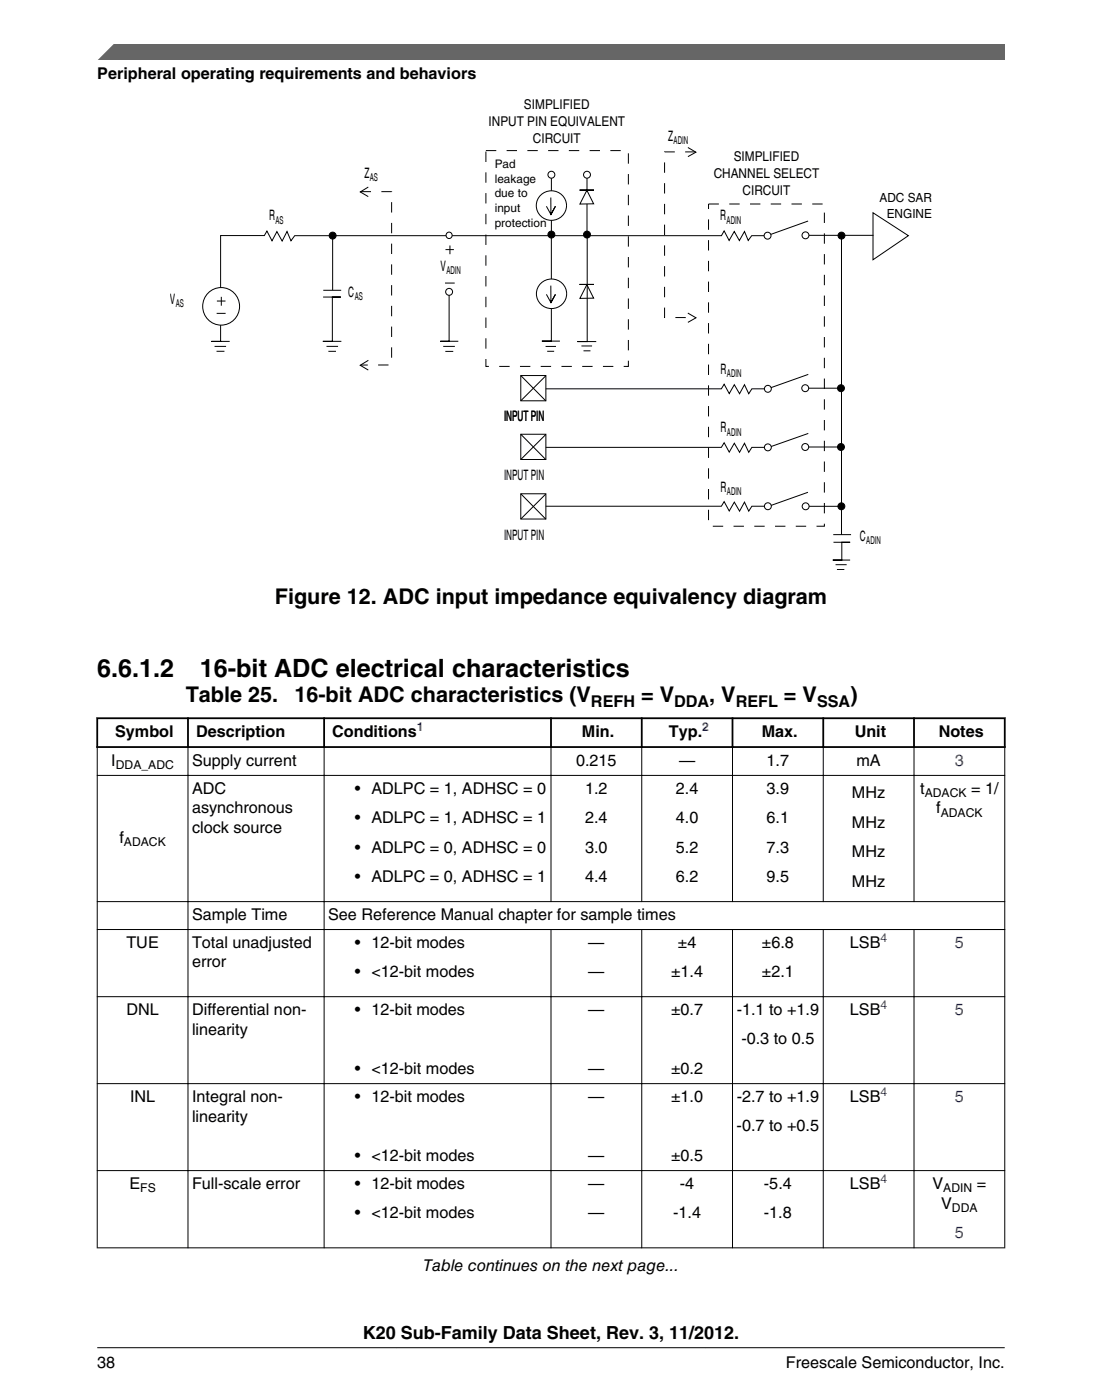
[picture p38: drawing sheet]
<svg xmlns="http://www.w3.org/2000/svg" width="216mm" height="274mm" viewBox="0 0 216 274" stroke-linecap="round" stroke-linejoin="round" font-family="sans-serif">
<defs><g id="words">
<g font-size="4.9">
<text x="19" y="132.7">6.6.1.2</text>
<text x="39.2" y="132.7">16-bit ADC electrical characteristics</text>
</g>
<g font-size="4.2">
<text x="53.8" y="118.3">Figure 12. ADC input impedance equivalency diagram</text>
<text x="36.4" y="137.6">Table 25.</text>
<text x="57.7" y="137.6">16-bit ADC characteristics (V</text>
<text x="125.6" y="137.6">= V</text>
<text x="139" y="137.6">, V</text>
<text x="153.6" y="137.6">= V</text>
<text x="166.6" y="137.6">)</text>
</g>
<text font-size="3.5" x="71.1" y="262.3">K20 Sub-Family Data Sheet, Rev. 3, 11/2012.</text>
<g font-size="3.2">
<text x="19" y="15.5">Peripheral operating requirements and behaviors</text>
<text x="115.8" y="138.4">REFH</text>
<text x="132.1" y="138.4">DDA</text>
<text x="144.1" y="138.4">REFL</text>
<text x="160.1" y="138.4">SSA</text>
<text x="22.6" y="144.4">Symbol</text>
<text x="38.4" y="144.4">Description</text>
<text x="65.1" y="144.4">Conditions</text>
<text x="114" y="144.4">Min.</text>
<text x="131" y="144.4">Typ.</text>
<text x="149.2" y="144.4">Max.</text>
<text x="167.4" y="144.4">Unit</text>
<text x="183.9" y="144.4">Notes</text>
<text x="21.8" y="150">I</text>
<text x="37.6" y="150">Supply current</text>
<text x="37.6" y="155.5">ADC</text>
<text x="69.5" y="155.5">• ADLPC = 1, ADHSC = 0</text>
<text x="112.9" y="150">0.215</text>
<text x="114.6" y="155.5">1.2</text>
<text x="132.4" y="155.5">2.4</text>
<text x="133" y="150">—</text>
<text x="150.2" y="150">1.7</text>
<text x="150.2" y="155.5">3.9</text>
<text x="167.8" y="150">mA</text>
<text x="180.3" y="155.5">t</text>
<text x="190.3" y="155.5">= 1/</text>
<text x="37.6" y="159.4">asynchronous</text>
<text x="69.5" y="161.3">• ADLPC = 1, ADHSC = 1</text>
<text x="114.6" y="161.3">2.4</text>
<text x="132.4" y="161.3">4.0</text>
<text x="150.2" y="161.3">6.1</text>
<text x="166.9" y="156.4">MHz</text>
<text x="183.4" y="159.4">f</text>
<text x="23.4" y="165.1">f</text>
<text x="37.6" y="163.3">clock source</text>
<text x="69.5" y="167.1">• ADLPC = 0, ADHSC = 0</text>
<text x="114.6" y="167.1">3.0</text>
<text x="132.4" y="167.1">5.2</text>
<text x="150.2" y="167.1">7.3</text>
<text x="166.9" y="162.2">MHz</text>
<text x="69.5" y="172.9">• ADLPC = 0, ADHSC = 1</text>
<text x="114.6" y="172.9">4.4</text>
<text x="132.4" y="172.9">6.2</text>
<text x="150.2" y="172.9">9.5</text>
<text x="166.9" y="168">MHz</text>
<text x="166.9" y="173.8">MHz</text>
<text x="24.8" y="185.7">TUE</text>
<text x="37.6" y="180.2">Sample Time</text>
<text x="37.6" y="185.7">Total unadjusted</text>
<text x="64.3" y="180.2">See Reference Manual chapter for sample times</text>
<text x="69.5" y="185.7">• 12-bit modes</text>
<text x="115.3" y="185.7">—</text>
<text x="132.8" y="185.7">±4</text>
<text x="149.3" y="185.7">±6.8</text>
<text x="166.5" y="185.7">LSB</text>
<text x="37.6" y="189.6">error</text>
<text x="69.5" y="191.5">• &lt;12-bit modes</text>
<text x="115.3" y="191.5">—</text>
<text x="131.5" y="191.5">±1.4</text>
<text x="149.3" y="191.5">±2.1</text>
<text x="24.8" y="198.9">DNL</text>
<text x="37.6" y="198.9">Differential non-</text>
<text x="37.6" y="202.7">linearity</text>
<text x="69.5" y="198.9">• 12-bit modes</text>
<text x="115.3" y="198.9">—</text>
<text x="131.5" y="198.9">±0.7</text>
<text x="144.3" y="198.9">-1.1 to +1.9</text>
<text x="166.5" y="198.9">LSB</text>
<text x="145.2" y="204.6">-0.3 to 0.5</text>
<text x="25.5" y="215.9">INL</text>
<text x="37.6" y="215.9">Integral non-</text>
<text x="69.5" y="210.4">• &lt;12-bit modes</text>
<text x="69.5" y="215.9">• 12-bit modes</text>
<text x="115.3" y="210.4">—</text>
<text x="115.3" y="215.9">—</text>
<text x="131.5" y="210.4">±0.2</text>
<text x="131.5" y="215.9">±1.0</text>
<text x="144.3" y="215.9">-2.7 to +1.9</text>
<text x="166.5" y="215.9">LSB</text>
<text x="37.6" y="219.8">linearity</text>
<text x="144.3" y="221.7">-0.7 to +0.5</text>
<text x="69.5" y="227.5">• &lt;12-bit modes</text>
<text x="115.3" y="227.5">—</text>
<text x="131.5" y="227.5">±0.5</text>
<text x="25.4" y="232.9">E</text>
<text x="37.6" y="232.9">Full-scale error</text>
<text x="69.5" y="232.9">• 12-bit modes</text>
<text x="115.3" y="232.9">—</text>
<text x="133.2" y="232.9">-4</text>
<text x="149.7" y="232.9">-5.4</text>
<text x="166.5" y="232.9">LSB</text>
<text x="182.7" y="232.9">V</text>
<text x="191.4" y="232.9">=</text>
<text x="69.5" y="238.7">• &lt;12-bit modes</text>
<text x="115.3" y="238.7">—</text>
<text x="131.9" y="238.7">-1.4</text>
<text x="149.7" y="238.7">-1.8</text>
<text x="184.4" y="236.8">V</text>
<text x="82.9" y="249.1">Table continues on the next page...</text>
<text x="19.1" y="268">38</text>
<text x="154" y="268">Freescale Semiconductor, Inc.</text>
</g>
<g font-size="3.2" fill="#00f">
<text x="187.1" y="150">3</text>
<text x="187.1" y="185.7">5</text>
<text x="187.1" y="198.9">5</text>
<text x="187.1" y="215.9">5</text>
<text x="187.1" y="242.6">5</text>
</g>
<g font-size="2.8">
<text x="130.9" y="27.5">Z</text>
<text x="71.4" y="34.9">Z</text>
<text x="52.7" y="43.2">R</text>
<text x="141.1" y="43.2">R</text>
<text x="86.3" y="53.1">V</text>
<text x="33.3" y="59.6">V</text>
<text x="68.2" y="58.2">C</text>
<text x="141.2" y="73.2">R</text>
<text x="98.7" y="82.5">INPUTPIN</text>
<text x="141.2" y="84.7">R</text>
<text x="98.7" y="94">INPUTPIN</text>
<text x="141.2" y="96.4">R</text>
<text x="98.7" y="105.7">INPUTPIN</text>
<text x="168.5" y="106">C</text>
</g>
<g font-size="2.6">
<text x="102.7" y="21.3">SIMPLIFIED</text>
<text x="95.7" y="24.6">INPUT PIN EQUIVALENT</text>
<text x="104.4" y="27.9">CIRCUIT</text>
<text x="139.8" y="34.9">CHANNEL SELECT</text>
<text x="143.7" y="31.6">SIMPLIFIED</text>
<text x="145.5" y="38.2">CIRCUIT</text>
</g>
<g font-size="2.5">
<text x="172.3" y="39.6">ADC SAR</text>
<text x="173.7" y="42.7">ENGINE</text>
</g>
<g font-size="2.4" fill="#00f">
<text x="81.7" y="143.3">1</text>
<text x="137.6" y="143.3">2</text>
<text x="172.5" y="184.6">4</text>
<text x="172.5" y="197.8">4</text>
<text x="172.5" y="214.8">4</text>
<text x="172.5" y="231.9">4</text>
</g>
<g font-size="2.4">
<text x="22.7" y="150.7">DDA_ADC</text>
<text x="181.2" y="156.1">ADACK</text>
<text x="184.3" y="160">ADACK</text>
<text x="24.3" y="165.8">ADACK</text>
<text x="27.5" y="233.6">FS</text>
<text x="184.8" y="233.6">ADIN</text>
<text x="186.5" y="237.4">DDA</text>
</g>
<g font-size="2.3">
<text x="96.9" y="32.9">Pad</text>
<text x="96.9" y="35.8">leakage</text>
<text x="96.9" y="38.7">due to</text>
<text x="96.9" y="41.5">input</text>
<text x="96.9" y="44.4">protection</text>
</g>
<g font-size="2.1">
<text x="132" y="28.2">ADIN</text>
<text x="72.5" y="35.5">AS</text>
<text x="54" y="43.8">AS</text>
<text x="142.4" y="43.8">ADIN</text>
<text x="87.5" y="53.7">ADIN</text>
<text x="69.5" y="58.8">AS</text>
<text x="34.4" y="60.2">AS</text>
<text x="142.4" y="73.8">ADIN</text>
<text x="142.4" y="85.3">ADIN</text>
<text x="142.4" y="97">ADIN</text>
<text x="169.7" y="106.6">ADIN</text>
</g>
</g></defs>
<g fill="none" stroke="#000" stroke-width=".2">
<path d="M150.4 46.2h-3.1l-.7 .9-.7-1.7-1 1.7-1-1.7-1.1 1.7-.9-1.9-.6 1h-83.6l-.7 1-.8-1.8-.9 1.8-1.1-1.8-.9 1.8-1-1.9-.5 .9h-8.6v10.1M42 67.9h2.3M42.4 68.8h1.6M43.2 63.7v3.2h-1.8h3.6"/>
<circle cx="43.3" cy="60.1" r="3.6"/>
</g>
<circle cx="150.4" cy="46.2" r=".68" fill="#fff" stroke="#000" stroke-width=".2"/>
<path d="M157.8 46.1h13.3M158.3 43.3l-7.3 2.6" fill="none" stroke="#000" stroke-width=".2"/>
<circle cx="157.8" cy="46.1" r=".68" fill="#fff" stroke="#000" stroke-width=".2"/>
<path d="M72.2 36.7l-1.6 .9 1.5 .9M134.8 28.9l1.5 .9-1.5 .9M63.3 58.2h3.5h-1.7v8.7h-1.8h3.6M63.3 56.9h3.5M65.2 46.2v10.6M88 57.2v9.7h-1.7h3.5M171 41.7l7 4.5-7 4.7zM64 67.9h2.2M64.3 68.8h1.5M72.2 70.6l-1.6 1 1.6 .9M134.8 61.3l1.6 1-1.6 .9" fill="none" stroke="#000" stroke-width=".2"/>
<path d="M70.7 37.6h6v33.9h-6M95.2 29.5h27.9v42.3h-27.9zM136.3 29.8h-6.1v32.4h6" fill="none" stroke="#000" stroke-width=".2" stroke-dasharray="2 2" stroke-linecap="butt"/>
<circle cx="65.2" cy="46.2" r=".68" fill="#000" stroke="#000" stroke-width=".2"/>
<circle cx="88" cy="57.2" r=".68" fill="#fff" stroke="#000" stroke-width=".2"/>
<path d="M86.8 67.9h2.3M87.2 68.9h1.6" fill="none" stroke="#000" stroke-width=".2"/>
<circle cx="88" cy="46.1" r=".61" fill="#fff"/>
<g fill="none" stroke="#000" stroke-width=".2">
<path d="M164.9 46.2v58.6M157.8 76.1h7M163.2 104.8h3.5M163.3 106.3h3.3h-1.7v3.4h-1.7h3.4M163.7 110.6h2.2M164 111.6h1.4"/>
<circle cx="88" cy="46.1" r=".61"/>
</g>
<circle cx="164.9" cy="46.2" r=".68" fill="#000" stroke="#000" stroke-width=".2"/>
<circle cx="157.8" cy="76.1" r=".68" fill="#fff" stroke="#000" stroke-width=".2"/>
<circle cx="164.8" cy="76.1" r=".68" fill="#000" stroke="#000" stroke-width=".2"/>
<path d="M157.8 87.6h7" fill="none" stroke="#000" stroke-width=".2"/>
<circle cx="157.8" cy="87.6" r=".68" fill="#fff" stroke="#000" stroke-width=".2"/>
<circle cx="164.8" cy="87.6" r=".68" fill="#000" stroke="#000" stroke-width=".2"/>
<path d="M157.9 99.2h7" fill="none" stroke="#000" stroke-width=".2"/>
<circle cx="157.8" cy="99.2" r=".68" fill="#fff" stroke="#000" stroke-width=".2"/>
<circle cx="164.8" cy="99.2" r=".68" fill="#000" stroke="#000" stroke-width=".2"/>
<path d="M138.8 40h22.7v63.1h-22.7z" fill="none" stroke="#000" stroke-width=".2" stroke-dasharray="2 2" stroke-linecap="butt"/>
<path d="M102 73.6h4.9v4.9h-4.9zM102 73.6l4.9 5M106.9 76.2h34.4l.6-.9 1 1.8 1-1.7 1 1.8 1-1.8 .8 1.8 .6-1h3.2M106.9 73.6l-4.9 4.9M102 85.1h4.9v4.9h-4.9zM102 96.8h4.9v4.9h-4.9zM102 85.1l4.9 5M102 96.8l4.9 4.9M106.9 85.2l-4.9 4.8M106.9 96.8l-4.9 4.9" fill="none" stroke="#000" stroke-width=".2"/>
<circle cx="150.4" cy="76.2" r=".68" fill="#fff" stroke="#000" stroke-width=".2"/>
<path d="M106.9 87.7h34.4l.6-.9 1 1.8 1-1.7 1 1.7 1-1.7 .8 1.7 .6-.9h3.2" fill="none" stroke="#000" stroke-width=".2"/>
<circle cx="150.4" cy="87.7" r=".68" fill="#fff" stroke="#000" stroke-width=".2"/>
<path d="M106.9 99.2h34.4l.6-.9 1 1.8 1-1.7 1 1.8 1-1.8 .8 1.8 .6-1h3.2" fill="none" stroke="#000" stroke-width=".2"/>
<circle cx="150.4" cy="99.2" r=".68" fill="#fff" stroke="#000" stroke-width=".2"/>
<path d="M115 34.3v11.7M158.4 73.4l-7.4 2.6M158.3 96.5l-7.2 2.5M158.4 84.9l-7.3 2.6" fill="none" stroke="#000" stroke-width=".2"/>
<circle cx="115" cy="34.2" r=".68" fill="#fff" stroke="#000" stroke-width=".2"/>
<circle cx="115" cy="46" r=".68" fill="#000" stroke="#000" stroke-width=".2"/>
<path d="M108 34.3v11.7" fill="none" stroke="#000" stroke-width=".2"/>
<circle cx="108" cy="34.2" r=".68" fill="#fff" stroke="#000" stroke-width=".2"/>
<circle cx="108" cy="46" r=".68" fill="#000" stroke="#000" stroke-width=".2"/>
<path d="M113.5 37.2h1.5l1.3 2.7-2.7 .1 1.4-2.8h1.4z" fill-rule="evenodd" fill="#fff" stroke="#000" stroke-width=".2"/>
<circle cx="108.1" cy="40.3" r="2.93" fill="#fff"/>
<g fill="none" stroke="#000" stroke-width=".2">
<path d="M107.9 38.7v3.3l.9-1.6-.9 1.6-.9-1.6"/>
<circle cx="108.1" cy="40.3" r="2.93"/>
</g>
<path d="M113.5 55.7h1.5l1.3 2.7-2.7 .1 1.4-2.8h1.4z" fill-rule="evenodd" fill="#fff" stroke="#000" stroke-width=".2"/>
<path d="M42.5 59h1.7M43.4 58.2v1.7M87.2 55.5h1.9M87.3 48.9h1.6M88.1 48.1v1.7M108 46v20.8h-1.8h3.5M115 46.2v20.7h-1.9h3.7M42.4 61.4h1.8M106.9 67.9h2M107.2 68.8h1.4M113.9 67.8h2.1M114.3 68.7h1.4" fill="none" stroke="#000" stroke-width=".2"/>
<circle cx="108.1" cy="57.5" r="2.93" fill="#fff"/>
<g fill="none" stroke="#000" stroke-width=".2">
<path d="M107.9 56v3.3l.9-1.6-.9 1.6-.9-1.6"/>
<circle cx="108.1" cy="57.5" r="2.93"/>
</g>
<g fill="#fff">
<path d="M19 134h177.8v116.2h-177.8z" fill-rule="evenodd"/>
<path d="M19.2 140.9h17.5v5.3h-17.5z" fill-rule="evenodd"/>
<path d="M37 140.9h26.3v5.3h-26.3z" fill-rule="evenodd"/>
<path d="M63.7 140.9h44.1v5.3h-44.1z" fill-rule="evenodd"/>
<path d="M108.1 140.9h17.5v5.3h-17.5z" fill-rule="evenodd"/>
<path d="M125.9 140.9h17.4v5.3h-17.4z" fill-rule="evenodd"/>
<path d="M143.7 140.9h17.4v5.3h-17.4z" fill-rule="evenodd"/>
<path d="M161.5 140.9h17.4v5.3h-17.4z" fill-rule="evenodd"/>
<path d="M179.2 140.9h17.5v5.3h-17.5z" fill-rule="evenodd"/>
<path d="M19.1 146.6h17.6v5.2h-17.6z" fill-rule="evenodd"/>
<path d="M36.9 146.6h26.5v5.2h-26.5z" fill-rule="evenodd"/>
<path d="M63.6 146.6h44.3v5.2h-44.3z" fill-rule="evenodd"/>
<path d="M108 146.6h17.6v5.2h-17.6z" fill-rule="evenodd"/>
<path d="M125.8 146.6h17.6v5.2h-17.6z" fill-rule="evenodd"/>
<path d="M143.6 146.6h17.6v5.2h-17.6z" fill-rule="evenodd"/>
<path d="M161.4 146.6h17.6v5.2h-17.6z" fill-rule="evenodd"/>
<path d="M179.2 146.6h17.6v5.2h-17.6z" fill-rule="evenodd"/>
<path d="M19.1 152h17.6v24.6h-17.6z" fill-rule="evenodd"/>
<path d="M36.9 152h26.5v24.6h-26.5z" fill-rule="evenodd"/>
<path d="M63.6 152h44.3v24.6h-44.3z" fill-rule="evenodd"/>
<path d="M108 152h17.6v24.6h-17.6z" fill-rule="evenodd"/>
<path d="M125.8 152h17.6v24.6h-17.6z" fill-rule="evenodd"/>
<path d="M143.6 152h17.6v24.6h-17.6z" fill-rule="evenodd"/>
<path d="M161.4 152h17.6v24.6h-17.6z" fill-rule="evenodd"/>
<path d="M179.2 152h17.6v24.6h-17.6z" fill-rule="evenodd"/>
<path d="M19.1 176.8h17.6v5.2h-17.6z" fill-rule="evenodd"/>
<path d="M36.9 176.8h26.5v5.2h-26.5z" fill-rule="evenodd"/>
<path d="M63.6 176.8h133.2v5.2h-133.2z" fill-rule="evenodd"/>
<path d="M19.1 182.2h17.6v13h-17.6z" fill-rule="evenodd"/>
<path d="M36.9 182.2h26.5v13h-26.5z" fill-rule="evenodd"/>
<path d="M63.6 182.2h44.3v13h-44.3z" fill-rule="evenodd"/>
<path d="M108 182.2h17.6v13h-17.6z" fill-rule="evenodd"/>
<path d="M125.8 182.2h17.6v13h-17.6z" fill-rule="evenodd"/>
<path d="M143.6 182.2h17.6v13h-17.6z" fill-rule="evenodd"/>
<path d="M161.4 182.2h17.6v13h-17.6z" fill-rule="evenodd"/>
<path d="M179.2 182.2h17.6v13h-17.6z" fill-rule="evenodd"/>
<path d="M19.1 195.4h17.6v16.8h-17.6z" fill-rule="evenodd"/>
<path d="M36.9 195.4h26.5v16.8h-26.5z" fill-rule="evenodd"/>
<path d="M63.6 195.4h44.3v16.8h-44.3z" fill-rule="evenodd"/>
<path d="M108 195.4h17.6v16.8h-17.6z" fill-rule="evenodd"/>
<path d="M125.8 195.4h17.6v16.8h-17.6z" fill-rule="evenodd"/>
<path d="M143.6 195.4h17.6v16.8h-17.6z" fill-rule="evenodd"/>
<path d="M161.4 195.4h17.6v16.8h-17.6z" fill-rule="evenodd"/>
<path d="M179.2 195.4h17.6v16.8h-17.6z" fill-rule="evenodd"/>
<path d="M19.1 212.4h17.6v16.9h-17.6z" fill-rule="evenodd"/>
<path d="M36.9 212.4h26.5v16.9h-26.5z" fill-rule="evenodd"/>
<path d="M63.6 212.4h44.3v16.9h-44.3z" fill-rule="evenodd"/>
<path d="M108 212.4h17.6v16.9h-17.6z" fill-rule="evenodd"/>
<path d="M125.8 212.4h17.6v16.9h-17.6z" fill-rule="evenodd"/>
<path d="M143.6 212.4h17.6v16.9h-17.6z" fill-rule="evenodd"/>
<path d="M161.4 212.4h17.6v16.9h-17.6z" fill-rule="evenodd"/>
<path d="M179.2 212.4h17.6v16.9h-17.6z" fill-rule="evenodd"/>
<path d="M19.1 229.5h17.6v14.9h-17.6z" fill-rule="evenodd"/>
<path d="M36.9 229.5h26.5v14.9h-26.5z" fill-rule="evenodd"/>
<path d="M63.6 229.5h44.3v14.9h-44.3z" fill-rule="evenodd"/>
<path d="M108 229.5h17.6v14.9h-17.6z" fill-rule="evenodd"/>
<path d="M125.8 229.5h17.6v14.9h-17.6z" fill-rule="evenodd"/>
<path d="M143.6 229.5h17.6v14.9h-17.6z" fill-rule="evenodd"/>
<path d="M161.4 229.5h17.6v14.9h-17.6z" fill-rule="evenodd"/>
<path d="M179.2 229.5h17.6v14.9h-17.6z" fill-rule="evenodd"/>
</g>
<path d="M18.9 140.7h178.1M18.9 146.4h178.1M19 140.6v6M36.8 140.6v6M63.5 140.6v6M107.9 140.6v6M125.7 140.6v6M143.5 140.6v6M161.3 140.6v6M179.1 140.6v6M196.8 140.6v6" fill="none" stroke="#000" stroke-width=".35"/>
<g fill="none" stroke="#000" stroke-width=".2">
<path d="M19 151.9h177.9M19 146.5v98.1M36.8 146.2v98.4M63.5 146.2v98.4M107.9 146.2v30.6M125.7 146.2v30.6M143.5 146.2v30.6M161.3 146.2v30.6M179.1 146.2v30.6M196.8 146.5v98.1M19 176.7h177.9M19 182.1h177.9"/>
<path d="M19 195.3h177.9M107.9 182v62.6M125.7 182v62.6M143.5 182v62.6M161.3 182v62.6M179.1 182v62.6M19 212.3h177.9M19 229.4h177.9M19 244.5h177.9"/>
</g>
<path d="M19 11.7l5.7-3.1 172.2 .1v3z" fill="#666"/>
<path d="M22.5 8.6l-3.1 3.1" fill="none" stroke="#666" stroke-width=".28"/>
<path d="M19 264.1h177.8" fill="none" stroke="#000" stroke-width=".2"/>
<use href="#words"/>
</svg>
